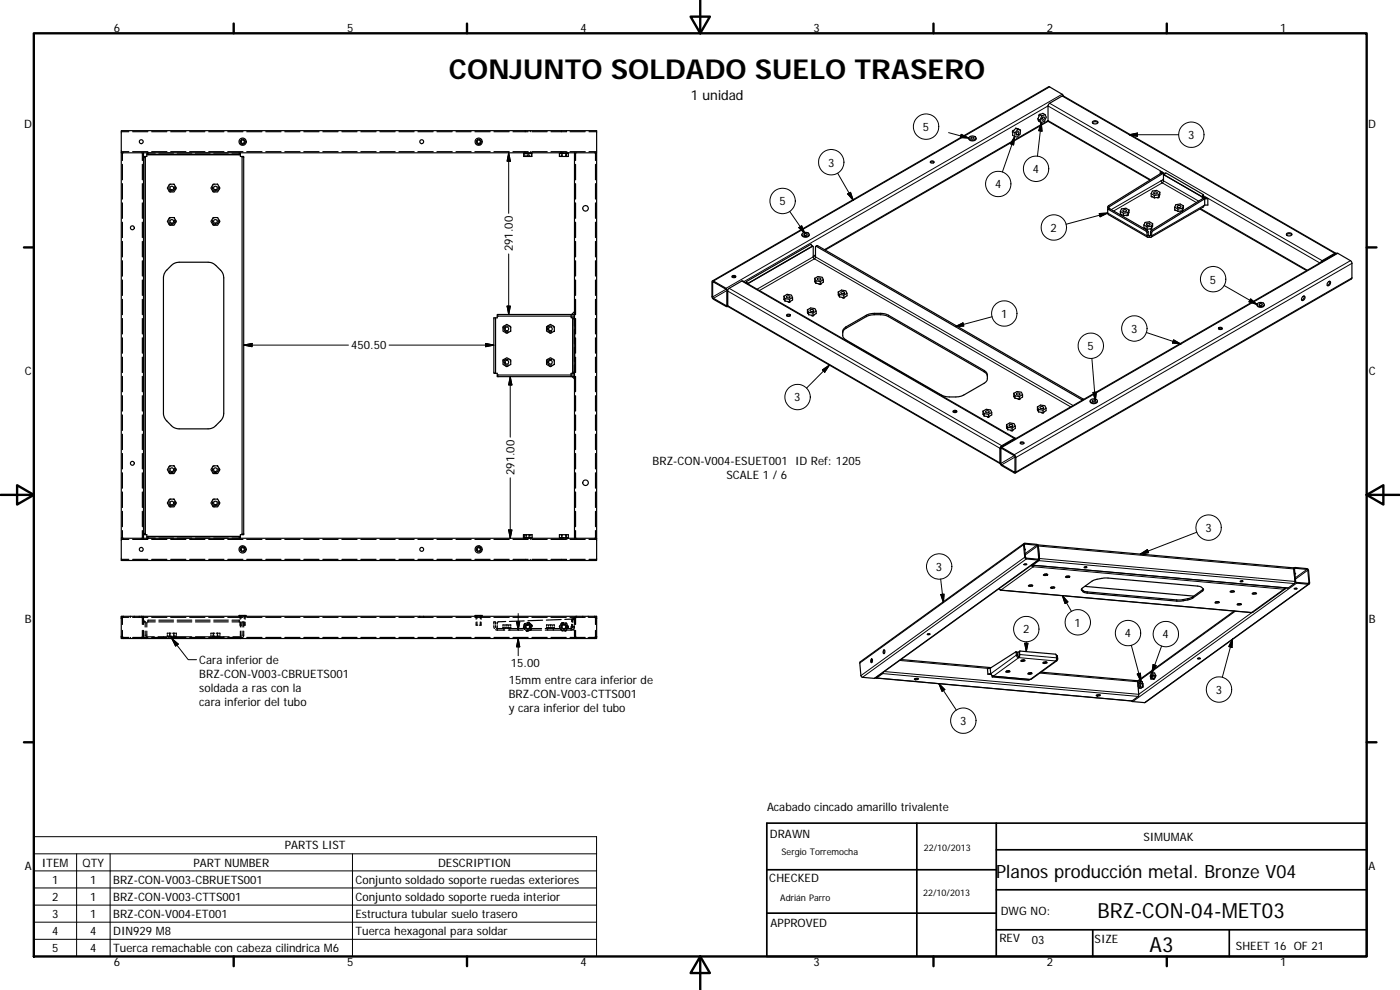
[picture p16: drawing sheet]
<svg xmlns="http://www.w3.org/2000/svg" width="420mm" height="297mm" viewBox="0 0 420 297" stroke-linecap="round" stroke-linejoin="round" font-family="sans-serif">
<defs><g id="words">
<text font-size="8.2" x="134.7" y="23.8">CONJUNTO SOLDADO SUELO TRASERO</text>
<g font-size="6.3">
<text x="329.4" y="275.4">BRZ-CON-04-MET03</text>
<text x="345" y="285.6">A3</text>
</g>
<text font-size="5.5" x="298.9" y="263.4">Planos producción metal. Bronze V04</text>
<text font-size="4.1" x="207.4" y="29.9">1 unidad</text>
<g font-size="3.5">
<text x="34.2" y="9.6">6</text>
<text x="104.2" y="9.6">5</text>
<text x="174.2" y="9.6">4</text>
<text x="244.2" y="9.6">3</text>
<text x="314.2" y="9.6">2</text>
<text x="384.2" y="9.6">1</text>
<text x="7.3" y="38.4">D</text>
<text x="277" y="39.3">5</text>
<text x="356.6" y="41.7">3</text>
<text x="410.6" y="38.4">D</text>
<text x="248.5" y="50">3</text>
<text x="310" y="51.9">4</text>
<text x="298.6" y="56.5">4</text>
<text x="233.9" y="61.6">5</text>
<text x="315.3" y="69.6">2</text>
<text x="154" y="75.4" transform="rotate(-90 154 75.4)">291.00</text>
<text x="363.1" y="85.1">5</text>
<text x="300.4" y="95.4">1</text>
<text x="339.5" y="99.9">3</text>
<text x="105.4" y="104.8">450.50</text>
<text x="326.4" y="105">5</text>
<text x="7.4" y="112.6">C</text>
<text x="410.8" y="112.6">C</text>
<text x="238.4" y="120.4">3</text>
<text x="154.4" y="142.6" transform="rotate(-90 154.4 142.6)">291.00</text>
<text x="195.8" y="139.5">BRZ-CON-V004-ESUET001 ID Ref: 1205</text>
<text x="218" y="143.7">SCALE 1 / 6</text>
<text x="361.7" y="159.6">3</text>
<text x="280.9" y="171.3">3</text>
<text x="7.4" y="186.9">B</text>
<text x="307" y="190">2</text>
<text x="322.5" y="188">1</text>
<text x="337.6" y="191.2">4</text>
<text x="348.9" y="191.5">4</text>
<text x="410.8" y="186.9">B</text>
<text x="59.8" y="199.2">Cara inferior de</text>
<text x="59.8" y="203.4">BRZ-CON-V003-CBRUETS001</text>
<text x="153.3" y="200.1">15.00</text>
<text x="59.8" y="207.6">soldada a ras con la</text>
<text x="152.7" y="205.3">15mm entre cara inferior de</text>
<text x="152.7" y="209.5">BRZ-CON-V003-CTTS001</text>
<text x="364.9" y="208.2">3</text>
<text x="59.8" y="211.8">cara inferior del tubo</text>
<text x="152.7" y="213.7">y cara inferior del tubo</text>
<text x="288.1" y="217.5">3</text>
<text x="230.2" y="243.4">Acabado cincado amarillo trivalente</text>
<text x="231.1" y="251.4">DRAWN</text>
<text x="85.5" y="254.9">PARTS LIST</text>
<text x="343.2" y="252.3">SIMUMAK</text>
<text x="7.4" y="261.1">A</text>
<text x="12.6" y="260">ITEM</text>
<text x="24.8" y="260">QTY</text>
<text x="58" y="260">PART NUMBER</text>
<text x="131.5" y="260">DESCRIPTION</text>
<text x="410.8" y="261.1">A</text>
<text x="15.6" y="265.1">1</text>
<text x="27.1" y="265.1">1</text>
<text x="34" y="265.2">BRZ-CON-V003-CBRUETS001</text>
<text x="106.7" y="265.2">Conjunto soldado soporte ruedas exteriores</text>
<text x="230.9" y="264.6">CHECKED</text>
<text x="15.6" y="270.3">2</text>
<text x="15.6" y="275.4">3</text>
<text x="27.1" y="270.3">1</text>
<text x="27.1" y="275.4">1</text>
<text x="34" y="270.3">BRZ-CON-V003-CTTS001</text>
<text x="34" y="275.4">BRZ-CON-V004-ET001</text>
<text x="106.7" y="270.3">Conjunto soldado soporte rueda interior</text>
<text x="106.7" y="275.4">Estructura tubular suelo trasero</text>
<text x="300.3" y="274.5">DWG NO:</text>
<text x="15.6" y="280.5">4</text>
<text x="27.1" y="280.5">4</text>
<text x="34" y="280.6">DIN929 M8</text>
<text x="106.7" y="280.6">Tuerca hexagonal para soldar</text>
<text x="231.3" y="278.2">APPROVED</text>
<text x="15.6" y="285.7">5</text>
<text x="27.1" y="285.7">4</text>
<text x="34" y="285.7">Tuerca remachable con cabeza cilindrica M6</text>
<text x="299.9" y="282.6">REV</text>
<text x="309.7" y="283.3">03</text>
<text x="328.5" y="283">SIZE</text>
<text x="370.9" y="285.1">SHEET 16 OF 21</text>
<text x="34.2" y="289.9">6</text>
<text x="104.2" y="289.9">5</text>
<text x="174.2" y="289.9">4</text>
<text x="244.2" y="289.9">3</text>
<text x="314.2" y="289.9">2</text>
<text x="384.2" y="289.9">1</text>
</g>
<g font-size="2.7">
<text x="234.5" y="256.6">Sergio Torremocha</text>
<text x="277.3" y="255.2">22/10/2013</text>
<text x="277" y="268.7">22/10/2013</text>
<text x="234.2" y="270.2">Adrián Parro</text>
</g>
</g></defs>
<g fill="none" stroke="#000" stroke-width=".36">
<path d="M36.4 39.5h2.3M39.8 39.5h4.6M45.5 39.5h4.6M51.2 39.5h4.6M56.9 39.5h4.6M62.6 39.5h4.6M68.4 39.5h4.5M74.1 39.5h4.5M79.8 39.5h4.5M85.5 39.5h4.5M91.2 39.5h4.5M96.9 39.5h4.6"/>
<path d="M102.6 39.5h4.6M108.3 39.5h4.6M114 39.5h4.6M119.7 39.5h4.6M125.4 39.5h4.6M131.1 39.5h4.6M136.9 39.5h4.5M142.5 39.5h4.6M148.2 39.5h4.6M154 39.5h4.5M157.6 39.2v.1M157.6 39.4v.1"/>
<path d="M159.1 39.2v.1M159.1 39.4v.1M159.6 39.5h4.6M165.4 39.5h4.5M168.5 39.2v.1M168.5 39.4v.1M170 39.2v.1M170 39.4v.1M171.1 39.5h4.5M176.8 39.5h2.3M303.9 39.4l.7 .4M303.9 39.4v1.2l.6 .4"/>
<path d="M304.6 39.8l-.1 1.2M304.9 38.5l.6 .4M304.9 38.5l.4 .1M304.9 38.5l-1 .9M305.2 39.8a.36 .36 0 0 1 .5-.2 .36 .36 0 0 1 0 .6l-.6 .3zM305.3 38.6l1 .4M305.3 38.6h.1M305.5 38.9l.8 .1-.1 1.2-.9 .9-.8-.1M305.5 38.9l-.9 .9M311.5 35.7l.6 .3M311.5 35.7l.1 .5M311.6 36.2h.1"/>
<path d="M311.6 36.2l.9 .6M311.9 34.4l.8 .4M311.9 34.4l1.1-.4 .6 .4M311.9 34.4l-.4 1.3M312.7 34.8l-.6 1.2M313 35.2l.1-.1a.42 .42 0 0 1 .2 .7 .42 .42 0 0 1-.6 0zM313.6 34.4l-.9 .4M313.6 34.4l.4 .8-.5 1.2-1 .4-.4-.8M314.6 36.4l-67 38.6M319.2 28.8l-.4-.5-4.1-2.2-100.9 58.2M327.9 36.9l.1-.2a1.12 1.12 0 0 1 1.5 .2M327.9 36.5a.94 .94 0 0 1 1.6 .3 .92 .92 0 0 1-.9 .4 .92 .92 0 0 1-.7-.6z"/>
<path d="M36.4 45.8v115.7h6.7M36.4 45.8h6.7M36.4 45.8v-6.6h142.7v6.6M36.4 45.5h2.3M36.7 45.8v2.4M36.7 49.3v4.7M36.7 55.1v4.6M39.8 45.5h4.6M42.7 45.8v2.4M42.7 49.3v4.7M42.7 55.1v4.6M43.1 45.8v115.7"/>
<path d="M43.1 45.8h129.3M43.1 47.3h.5M43.1 46.9h.5v.4M43.6 47.3v112.8M44.1 46.4v.1a.34 .34 0 0 1-.1 .4 .34 .34 0 0 1-.4 0M44.4 45.8v.6h27.4v-.6M45.5 45.5h4.6M46.6 45.9h-2.5v.5h28v-.5h-2.5M47.7 45.9h4.4M50.7 57.3l.2 .1M50.9 55.5l-.2 .1M50.9 55.3h1.3l.7 1.1-.7 1.2h-1.3l-.7-1.2z"/>
<path d="M51.1 57.5l.1 .1M51.2 55.3l-.1 .1M51.2 45.5h4.6M52.3 56a.87 .87 0 0 1-.7 1.3 .87 .87 0 0 1-.8-1.3M52.7 56.1v.2M52.7 56.5v.2M53.2 45.9h4.4M56.9 45.5h4.6M58.7 45.9h4.3M62.6 45.5h4.6M63.8 57.3l.2 .1M64 55.5l-.2 .1"/>
<path d="M64 55.3h1.3l.7 1.1-.7 1.2h-1.3l-.7-1.2zM64.1 45.9h4.4M64.1 57.5l.2 .1M64.3 55.3l-.2 .1M65.4 56a.87 .87 0 0 1-.7 1.3 .87 .87 0 0 1-.8-1.3M65.8 56.1v.2M65.8 56.5v.2M68.4 45.5h4.5M72.1 46.4v.1a.35 .35 0 0 0 .1 .5 .35 .35 0 0 0 .5-.1M72.4 41.9a.74 .74 0 0 1 1.2 .6 .74 .74 0 0 1-1.2 .7M72.7 46.9h.4v113.5h-.4zM73.5 42.1a.75 .75 0 0 1-.7 1.2 .75 .75 0 0 1-.6-1.2"/>
<path d="M74.1 45.5h4.5M79.8 45.5h4.5M85.5 45.5h4.5M91.2 45.5h4.5M96.9 45.5h4.6M102.6 45.5h4.6M108.3 45.5h4.6M114 45.5h4.6M119.7 45.5h4.6M125.4 45.5h4.6M131.1 45.5h4.6M136.9 45.5h4.5"/>
<path d="M142.5 45.5h4.6M143.3 41.9a.74 .74 0 0 1 1.1 .6 .74 .74 0 0 1-1.1 .7M144.3 42.1a.74 .74 0 0 1-.7 1.2 .74 .74 0 0 1-.6-1.2M148.2 45.5h4.6M154 45.5h4.5M157.3 45.8v.2M157.3 45.8v1.1M157.5 46h1.9M157.5 45.5v.1M157.5 45.7v.2M157.5 46h.1M157.6 45.8v.2"/>
<path d="M157.8 45.8v.4M157.8 46.6v.3M158 45.8v.1M158 46h.1M158.3 45.8v.4M158.3 46.6v.3M158.5 46v.9M158.6 45.8v.1M158.6 46h.1M159 45.8v.4M159 46.6v.3M159.3 45.5v.1"/>
<path d="M159.3 45.7v.3M159.4 45.8v.2M159.5 46.6v.3M159.6 45.8v.1M159.6 46l-.1 .3M159.6 45.8v1.1h-2.4v-.9h.2M159.6 45.5h4.6M165.4 45.5h4.5M168.3 45.8v.2M168.4 45.5v.1M168.4 45.7v.3M168.4 45.8v.4"/>
<path d="M168.4 46.6v.3M168.7 45.8v1.1M168.8 45.8v.1M168.8 46h.1M169 45.8v.2M169.8 45.8v.5M169.8 46.6v.3M170 46v.9M170.1 45.5v.1M170.1 45.7v.3M170.4 45.8v.2h-1.5M170.6 45.8v1.1h-2.7v-.9h.8"/>
<path d="M171.1 45.5h4.5M172.4 45.8v52M172.4 45.8h6.7v115.7M172.7 45.8v2.4M172.7 49.3v4.7M172.7 55.1v4.6M176.8 45.5h2.3M178.7 45.8v2.4M178.7 49.3v4.7M178.7 55.1v4.6M279.2 48.7l.5-.2 .6 .2M279.2 48.5a.56 .56 0 0 1 .7-.3 .56 .56 0 0 1 .4 .6 .57 .57 0 0 1-.6 .2 .57 .57 0 0 1-.5-.5z"/>
<path d="M290.8 41.4a1.13 1.13 0 0 0 1 .9 1.13 1.13 0 0 0 1.1-.9M290.9 41.1a1.26 1.26 0 0 1 2 .4 1.3 1.3 0 0 1-2.1-.1zM291.4 41.3a.46 .46 0 0 1 .6-.2 .46 .46 0 0 1 .3 .5 .47 .47 0 0 1-.6 .1 .47 .47 0 0 1-.3-.4zM345.1 54l-30.4-17.5-.2-4.7 .3-.6 4.3-2.4 81.8 47.2M345.5 58.1v.9l.9 .4M345.5 58.1l.9 .6M346.3 57.7a.5 .5 0 0 1 .6-.2 .5 .5 0 0 1 .3 .6 .53 .53 0 0 1-.6 .1 .53 .53 0 0 1-.3-.5zM346.4 58.7v.7M347.8 58.4v.9M347.8 59.3l-1.4 .1M348.1 57.7l-.3 .7-1.4 .3M348.1 57.7l-.3 1.6"/>
<path d="M348.1 57.7l-1-.6-1.2 .2-.4 .8M348.2 51.4l.6 .3-.6 .4zM348.8 51.7v.2M349.1 52.1l-.5-.2-16.1 10.1-.1 1.9 .2 .5 11.8 6.8M349.2 53.6l-.7 .7a.41 .41 0 0 0 .3 .6 .41 .41 0 0 0 .4-.6l-.2-2.2-16 9.9-.2 .7M349.4 52.5l11.3 6.5M349.4 52.5l.4-.7 11.3 6.6M349.4 52.5l-.2 .1M349.5 52.3l-.3 .2M360.7 59l.3 .6M361.1 58.8l.2 .6M361.1 58.8l-.4 .2"/>
<path d="M361.1 58.4l-.4 .6M361.1 58.4v.4M361.5 59.7v1.8M361.8 59.5l-15.9 9.9-.2 .2-.1 1.4-.2 .2-.5-.1M361.9 59.5l-.5-.2-15.9 9.9-.2 .2v1.2l-.4 .1M362.5 59.6v1.9h-1M362.5 59.6l-1 .1M362.5 59.6l-.5-.2-.5 .3M36.7 60.9v4.6M36.7 66.7v4.6M36.7 72.4v4.7M36.7 78.2v4.6"/>
<path d="M42.7 60.9v4.6M42.7 66.7v4.6M42.7 72.4v4.7M42.7 78.2v4.6M50.7 67.3l.2 .1M50.8 66a.88 .88 0 0 0 .8 1.3 .88 .88 0 0 0 .7-1.3M50.9 65.5l-.2 .1M50.9 65.3h1.3l.7 1.1-.7 1.2h-1.3l-.7-1.2zM51.1 67.5l.1 .1M51.2 65.3l-.1 .1M51.4 79.7l1.1-.8 1.3-.2 9.5 .1 1.1 .6 2.1 1.9 .5 1.2 .2 .9-.2 41.4-.5 1.2-1.7 1.7-1.5 .9-9.5 .1-1.3-.3a5.9 5.9 0 0 1-2.5-2.1l-.7-1.1-.2-1.2v-40.6l.2-1.3 .5-.8zM52.7 66.1v.2"/>
<path d="M52.7 66.5v.2M63.8 67.3l.2 .1M63.9 66a.88 .88 0 0 0 .8 1.3 .88 .88 0 0 0 .7-1.3M64 65.5l-.2 .1M64 65.3h1.3l.7 1.1-.7 1.2h-1.3l-.7-1.2zM64.1 67.5l.2 .1M64.3 65.3l-.2 .1M65.8 66.1v.2M65.8 66.5v.2M172.7 60.9v4.6M172.7 66.7v4.6M172.7 72.4v4.7"/>
<path d="M172.7 78.2v4.6M178.7 60.9v4.6M178.7 66.7v4.6M178.7 72.4v4.7M178.7 78.2v4.6M240.7 70.4a1.18 1.18 0 0 0 1 .8 1.18 1.18 0 0 0 1.1-.7v-.1M240.8 70a1.22 1.22 0 0 1 2 .4 1.28 1.28 0 0 1-2.1-.1zM241.4 70.2a.47 .47 0 0 1 .5-.1 .47 .47 0 0 1 .3 .4 .45 .45 0 0 1-.6 .2 .45 .45 0 0 1-.2-.5zM243.7 73.7l.3 .2M243.8 73.9l-.4-.6-19.4 11.2M244.1 77.1a.39 .39 0 0 0 .3 .6 .39 .39 0 0 0 .3-.6v-3l.2-.2 80 46.2M244.1 77.1l-.2-3.2-19.5 11.2"/>
<path d="M244.7 76.6l-.6 .5M244.8 73.9l.6-.2 79.8 46.2M332.4 63l.3-.2 11.3 6.6 .2 .3 .1 1.3 .2 .2 .4-.1M332.5 62.8l.5-.2 11.3 6.6 .3 .2v1.2l.3 .1M336.2 63.4v.9l1 .4M336.2 63.4l1 .6M337 63.1a.5 .5 0 0 1 .7-.3 .5 .5 0 0 1 .3 .6 .52 .52 0 0 1-.6 .2 .52 .52 0 0 1-.4-.5zM337.2 64v.7M338.5 63.8v.9M338.5 64.7h-1.3M338.8 63l-.3 .8-1.3 .2M338.8 63l-.3 1.7"/>
<path d="M338.8 63l-.9-.5-1.3 .2-.4 .7M343.3 67.5v.9l1 .4M343.3 67.5l1 .6M344.1 67.1a.49 .49 0 0 1 .6-.2 .49 .49 0 0 1 .3 .6 .51 .51 0 0 1-.6 .1 .51 .51 0 0 1-.3-.5zM344.3 68.1v.7M344.9 70.7v.4M345.6 67.9v.8M345.6 68.7l-1.3 .1M345.9 67.1l-.3 .8-1.3 .2M345.9 67.1v.7l-.3 .9M345.9 67.1l-.9-.6-1.3 .2-.4 .8M352.5 62.2v.8l1 .4"/>
<path d="M352.5 62.2l1 .5M353.4 61.8a.49 .49 0 0 1 .6-.2 .49 .49 0 0 1 .3 .6 .51 .51 0 0 1-.6 .1 .51 .51 0 0 1-.3-.5zM353.5 62.7v.7M354.8 62.5v.9M354.8 63.4h-1.3M355.2 61.8l-.4 .7-1.3 .2M355.2 61.8v.7l-.4 .9M355.2 61.8l-1-.6-1.3 .2-.4 .8M360.1 62.7l32 18.5M361.5 61.5l-.4 .6-15.7 9.1M386.1 70.5a1.06 1.06 0 0 1 1.6 0M386.2 70.1a.94 .94 0 0 1 1.5 .3 .9 .9 0 0 1-.9 .4 .9 .9 0 0 1-.7-.6z"/>
<path d="M400.7 76.3l-4 2.3M401 76.1l-.4-.1-3.9 2.3-.3 .5M36.7 84v4.6M36.7 89.8v4.6M36.7 95.6v4.6M42.7 84v4.6M42.7 89.8v4.6M42.7 95.6v4.6M148.2 95.4h.5v16.6h-.5zM149.2 94.8v.1a.35 .35 0 0 1 0 .5 .35 .35 0 0 1-.5 0M149.2 94.8h23.2M150.9 98l1.2-.7 1.2 .7v1.4l-1.2 .6-1.2-.6z"/>
<path d="M151 98.2l-.1 .1M151.2 97.8l-.1 .2M151.8 99.8h.2M152.2 99.8h.2M152.5 97.9a.88 .88 0 0 0-1.3 .8 .88 .88 0 0 0 1.3 .7M153 97.8l.1 .2M153.2 98.2l.1 .1M164 98l1.2-.7 1.2 .7v1.4l-1.2 .6-1.2-.6zM164.1 98.2l-.1 .1M164.3 97.8l-.1 .2M164.9 99.8h.2M165.3 99.8h.2"/>
<path d="M165.6 97.9a.87 .87 0 0 0-1.3 .8 .87 .87 0 0 0 1.3 .7M166.1 97.8v.2M166.3 98.2l.1 .1M171.4 94.7v.2a.35 .35 0 0 0 .1 .4 .35 .35 0 0 0 .4 .1M171.4 94.4v.1M171.9 95.7h.6v16h-.6M171.9 95.7v16M172.4 95.4h-.5v.3M172.4 94.4h-23.2v.4M172.4 98.9v4.2M172.4 93.5l-.8 .9M172.7 84v4.6"/>
<path d="M172.7 89.8v4.6M172.7 95.6v4.6M178.7 84v4.6M178.7 89.8v4.6M178.7 95.6v4.6M214 84.6l4.1 2.5-.1 4.6-4-2.4zM218.4 87.3l-.5-.8-3.8-2.2-.4 .1 .1 5 4.1 2.5 .3 .1 .2-.3M218.4 87.3l.4-.8 4.1-2.2 81.8 47.2M218.4 87.3v4.4M218.4 91.7l.1 .3 81.7 47.1M218.4 91.9l-.2 .1M219.7 83.1l.5-.2 .6 .2"/>
<path d="M219.7 82.8a.52 .52 0 0 1 .7-.2 .52 .52 0 0 1 .3 .6 .55 .55 0 0 1-.6 .1 .55 .55 0 0 1-.4-.5zM224 84.5v.4l.4 .2M224 84.5l.4 .6M224.1 84.9h-.1M224.4 85.1h.1M235.3 88.9v1M235.3 88.9l.3 .7M235.3 88.9l.9-.6 1.3 .2 .4 .8-1 .5M235.3 89.9l.3 .4M235.4 89.9h-.1M235.6 90.3l1.3 .4M235.6 89.6l1.3 .2"/>
<path d="M235.6 89.6v.7M236.1 94.7l.5-.2 .6 .2M236.1 88.9a.47 .47 0 0 1 .6-.3 .47 .47 0 0 1 .2 .7 .5 .5 0 0 1-.5 .1 .5 .5 0 0 1-.3-.5zM236.2 94.4a.49 .49 0 0 1 .7-.2 .49 .49 0 0 1 .2 .6 .49 .49 0 0 1-.7 .2 .49 .49 0 0 1-.2-.6zM236.9 89.8v.9M237.9 89.3v.7l-1 .7M242.3 92.9l.1 1.1M242.3 92.9l.4 .8M242.3 92.9l1-.5 1.3 .2 .4 .7-1 .6M242.4 94l.3 .4M242.5 94h-.1M242.7 94.4l1.3 .4"/>
<path d="M242.7 93.7v.7M242.7 93.7l1.3 .2M243.2 93a.47 .47 0 0 1 .6-.2 .47 .47 0 0 1 .2 .6 .49 .49 0 0 1-.5 .1 .49 .49 0 0 1-.3-.5zM244 93.9v.9M244.5 83.5l.1 1.1M244.5 83.5l.4 .8M244.5 83.5l1-.5 1.3 .2 .3 .7-.9 .6M244.6 84.6l.3 .4M244.7 84.5l-.1 .1M244.9 85l1.3 .4M244.9 84.3v.7M244.9 84.3l1.3 .2"/>
<path d="M245 93.3v.8l-1 .7M245.4 83.5a.48 .48 0 0 1 .6-.2 .48 .48 0 0 1 .2 .6 .51 .51 0 0 1-.6 .2 .51 .51 0 0 1-.2-.6zM246.2 84.5v.9M247.1 83.9v.7l-.9 .8M251.6 87.6l.1 1.1M251.6 87.6l.3 .8M251.6 87.6l.9-.6 1.3 .2 .4 .8-1 .5M251.7 88.7l.2 .4M251.7 88.6v.1M251.9 89.1l1.3 .3M251.9 88.4v.7M251.9 88.4l1.3 .1"/>
<path d="M252.4 87.7a.56 .56 0 0 1 .5-.2 .56 .56 0 0 1 .5 .4 .59 .59 0 0 1-1-.2zM252.9 99.9l.1-.5 .9-.9 6.8-3.8 1.6-.3 3.6 .3 29.4 16.8 .8 .7 .2 .7M253.2 88.5v.9M253.3 98.5l7.4-4.2 3.6-.3 1.6 .3 29.4 16.8 .9 .9v2.2l-.9 .8-6.8 3.9-3.6 .2-1.6-.2-29.4-16.9-.6-.4-.4-.7v-1.7zM254.2 88v.8l-1 .6M365.7 98.7l.4-.2 .7 .2M365.7 98.4a.56 .56 0 0 1 .7-.2 .56 .56 0 0 1 .4 .5 .57 .57 0 0 1-.7 .2 .57 .57 0 0 1-.4-.5zM377.3 91.4a1.12 1.12 0 0 0 1 .8 1.12 1.12 0 0 0 1.1-.8M377.4 91.1a1.26 1.26 0 0 1 2 .4 1.19 1.19 0 0 1-1.1 .5 1.19 1.19 0 0 1-1-.8zM377.9 91.2a.47 .47 0 0 1 .6-.1 .47 .47 0 0 1 .3 .4 .48 .48 0 0 1-.6 .2 .48 .48 0 0 1-.3-.5zM391 89a.39 .39 0 0 1 .5-.1 .39 .39 0 0 1 .1 .5 .56 .56 0 0 1-.3 .7 .56 .56 0 0 1-.7-.2zM391.4 88.8a.99 .99 0 0 1-.7 1.2"/>
<path d="M398.5 84.7a.45 .45 0 0 1 .7-.2 .45 .45 0 0 1 0 .7 .49 .49 0 0 1-.4 .5 .49 .49 0 0 1-.5-.3zM399 84.4a1.01 1.01 0 0 1-.7 1.2M36.7 101.4v4.6M36.7 107.2v4.6M36.7 112.9v4.6M36.7 118.7v4.6M42.7 101.4v4.6M42.7 107.2v4.6M42.7 112.9v4.6M42.7 118.7v4.6M148.7 112a.36 .36 0 0 1 .5 0 .36 .36 0 0 1 0 .5M150.9 108l1.2-.7 1.2 .7v1.3l-1.2 .7-1.2-.7z"/>
<path d="M151 108.2l-.1 .2M151.2 107.8l-.1 .2M151.8 109.9h.2M152.2 109.9h.2M152.5 107.9a.88 .88 0 0 0-1.3 .8 .88 .88 0 0 0 1.3 .8M153 107.8l.1 .2M153.2 108.2l.1 .2M164 108l1.2-.7 1.2 .7v1.3l-1.2 .7-1.2-.7zM164.1 108.2l-.1 .2M164.3 107.8l-.1 .2M164.9 109.9h.2M165.3 109.9h.2"/>
<path d="M165.6 107.9a.87 .87 0 0 0-1.3 .8 .87 .87 0 0 0 1.3 .8M166.1 107.8v.2M166.3 108.2l.1 .2M171.4 112.8v.2M171.7 113l.7 .7M171.9 111.7v.3h.5M171.9 112a.36 .36 0 0 0-.5 0 .36 .36 0 0 0 0 .5v.2M172.4 112.5h-23.2v.5h23.2M172.4 104.2v4.3M172.4 109.5v52M172.7 101.4v4.6M172.7 107.2v4.6"/>
<path d="M172.7 112.9v4.6M172.7 118.7v4.6M178.7 101.4v4.6M178.7 107.2v4.6M178.7 112.9v4.6M178.7 118.7v4.6M304.3 118l.1 1.1M304.3 118l.3 .8M304.3 118l.9-.5 1.3 .2 .4 .7-1 .6M304.4 119.1v-.2l.2 .6M304.4 119v.1M304.6 119.5l1.3 .4"/>
<path d="M304.6 118.8v.7M304.6 118.8l1.3 .2M305.1 118a.47 .47 0 0 1 .6-.2 .47 .47 0 0 1 .3 .6 .48 .48 0 0 1-.6 .2 .48 .48 0 0 1-.3-.6zM305.9 119v.9M306.9 118.4v.7l-1 .8M327.3 120a1.25 1.25 0 0 1 2 .4 1.2 1.2 0 0 1-1.1 .5 1.2 1.2 0 0 1-1-.8zM36.7 124.5v4.6M36.7 130.3v4.6M36.7 136.1v4.6M42.7 124.5v4.6M42.7 130.3v4.6M42.7 136.1v4.6"/>
<path d="M50.9 140l-.2 .1M50.9 139.8h1.3l.7 1.1-.7 1.2h-1.3l-.7-1.2zM51.2 139.8l-.1 .1M64 140l-.2 .1M64 139.8h1.3l.7 1.1-.7 1.2h-1.3l-.7-1.2zM64.3 139.8l-.2 .1M172.7 124.5v4.6M172.7 130.3v4.6M172.7 136.1v4.6M178.7 124.5v4.6M178.7 130.3v4.6M178.7 136.1v4.6"/>
<path d="M286.1 123.6l.5-.2 .5 .2M286.1 123.3a.5 .5 0 0 1 .6-.2 .5 .5 0 0 1 .3 .6 .57 .57 0 0 1-.9-.4zM295 123.4l.1 1M295 123.4l.4 .7M295 123.4l1-.6 1.3 .2 .3 .7-.9 .6M295.1 124.4l.3 .4M295.1 124.4h.1M295.4 124.8l1.3 .4M295.4 124.1v.7M295.4 124.1l1.3 .2M295.9 123.4a.47 .47 0 0 1 .6-.2 .47 .47 0 0 1 .2 .6 .48 .48 0 0 1-.6 .1 .48 .48 0 0 1-.2-.5zM296.7 124.3v.9"/>
<path d="M297.6 123.7v.8l-.9 .7M300.2 134.5v4.4M300.2 134.3h.4l4.1 2.5v5.1l-4.4-2.5zM300.3 134.2l100.9-58.2 4.3 2.4 .2 .5-.1 4.8-100.9 58.2M300.4 134.5l4.2 2.4v4.7l-4.2-2.3zM302.1 127.4l.1 1.1M302.1 127.4l.3 .8M302.1 127.4l1-.5 1.2 .2 .4 .7-1 .6M302.2 128.5l.2 .4M302.2 128.4v.1M302.4 128.9l1.3 .4M302.4 128.2v.7"/>
<path d="M302.4 128.2l1.3 .2M302.9 127.4a.55 .55 0 0 1 .6-.1 .55 .55 0 0 1 .4 .5 .5 .5 0 0 1-.6 .2 .5 .5 0 0 1-.4-.6zM303.7 128.4v.9M304.5 131.8l-4 2.3M304.7 127.8v.8l-1 .7M304.8 131.6h-.4l-3.8 2.1-.4 .8M306.2 132.8a.57 .57 0 0 1 .7-.3 .57 .57 0 0 1 .4 .6 .57 .57 0 0 1-.7 .2 .57 .57 0 0 1-.4-.5zM306.2 133l.6-.2 .5 .2M311.4 122.1v1.1M311.4 122.1l.3 .8M311.4 122.1l.9-.6 1.3 .2 .3 .8M311.4 123.2l.3 .4"/>
<path d="M311.5 123.1l-.1 .1M311.7 123.6l1.3 .3M311.7 122.9v.7M311.7 122.9l1.3 .2M312.2 122.1a.46 .46 0 0 1 .6-.2 .46 .46 0 0 1 .2 .6 .48 .48 0 0 1-.5 .1 .48 .48 0 0 1-.3-.5zM313 123.1v.8M313.9 122.5l-.9 .6M313.9 122.5v.7l-.9 .7M327.2 120.3a1.11 1.11 0 0 0 1.1 .8 1.11 1.11 0 0 0 1-.8M327.8 120.1a.47 .47 0 0 1 .6-.1 .47 .47 0 0 1 .3 .5 .47 .47 0 0 1-.6 .1 .47 .47 0 0 1-.3-.5zM36.7 141.9v4.6M36.7 147.6v4.7"/>
<path d="M36.7 153.4v4.6M36.7 159.2v2.3M42.7 141.9v4.6M42.7 147.6v4.7M42.7 153.4v4.6M42.7 159.2v2.3M50.7 151.8l.2 .1M50.7 141.8l.2 .1M50.9 150l-.2 .1M50.9 149.8h1.3l.7 1.1-.7 1.2h-1.3l-.7-1.2zM51.1 152l.1 .1M51.1 142l.1 .1"/>
<path d="M51.2 149.8l-.1 .1M52.3 150.5a.88 .88 0 0 1-.7 1.3 .88 .88 0 0 1-.8-1.3M52.3 140.5a.88 .88 0 0 1-.7 1.3 .88 .88 0 0 1-.8-1.3M52.7 150.6v.2M52.7 151v.2M52.7 140.6v.2M52.7 141v.2M63.8 141.8l.2 .1M63.8 151.8l.2 .1M64 150l-.2 .1M64 149.8h1.3l.7 1.1-.7 1.2h-1.3l-.7-1.2zM64.1 142l.2 .1"/>
<path d="M64.1 152l.2 .1M64.3 149.8l-.2 .1M65.4 140.5a.88 .88 0 0 1-.7 1.3 .88 .88 0 0 1-.8-1.3M65.4 150.5a.88 .88 0 0 1-.7 1.3 .88 .88 0 0 1-.8-1.3M65.8 140.6v.2M65.8 141v.2M65.8 150.6v.2M65.8 151v.2M172.7 141.9v4.6M172.7 147.6v4.7M172.7 153.4v4.6M172.7 159.2v2.3"/>
<path d="M178.7 141.9v4.6M178.7 147.6v4.7M178.7 153.4v4.6M178.7 159.2v2.3M36.4 161.8h2.3M36.4 167.8h2.3M36.4 161.5v6.7h142.7v-6.7M39.8 161.8h4.6M39.8 167.8h4.6M43.1 160.1h.5M43.1 161.5h129.3M43.6 160.1v.3h-.5"/>
<path d="M43.6 160.4h.5v.5M44.4 161.5v-.5h27.4v.5M45.5 161.8h4.6M45.5 167.8h4.6M46.6 161.4h-2.5v-.5h28v.5h-2.5M47.7 161.4h4.4M51.2 161.8h4.6M51.2 167.8h4.6M53.2 161.4h4.4M56.9 161.8h4.6M56.9 167.8h4.6M58.7 161.4h4.3"/>
<path d="M62.6 161.8h4.6M62.6 167.8h4.6M64.1 161.4h4.4M68.4 161.8h4.5M68.4 167.8h4.5M72.2 165.2a.75 .75 0 0 1 .6-1.1 .75 .75 0 0 1 .7 1.1M72.4 164.2a.74 .74 0 0 1 1.2 .6 .74 .74 0 0 1-1.2 .7M72.7 160.4a.36 .36 0 0 0-.6 0 .36 .36 0 0 0 0 .5M74.1 161.8h4.5M74.1 167.8h4.5M79.8 161.8h4.5M79.8 167.8h4.5"/>
<path d="M85.5 161.8h4.5M85.5 167.8h4.5M91.2 161.8h4.5M91.2 167.8h4.5M96.9 161.8h4.6M96.9 167.8h4.6M102.6 161.8h4.6M102.6 167.8h4.6M108.3 161.8h4.6M108.3 167.8h4.6M114 161.8h4.6M114 167.8h4.6"/>
<path d="M119.7 161.8h4.6M119.7 167.8h4.6M125.4 161.8h4.6M125.4 167.8h4.6M131.1 161.8h4.6M131.1 167.8h4.6M136.9 161.8h4.5M136.9 167.8h4.5M142.5 161.8h4.6M142.5 167.8h4.6M143 165.2a.74 .74 0 0 1 .6-1.1 .74 .74 0 0 1 .7 1.1M143.3 164.2a.74 .74 0 0 1 1.1 .6 .74 .74 0 0 1-1.1 .7"/>
<path d="M148.2 161.8h4.6M148.2 167.8h4.6M154 161.8h4.5M154 167.8h4.5M157.3 161.3v.2M157.5 160.4v1.2M157.5 161.7v.1M157.6 167.8v.2M157.6 168.1v.1M157.8 160.4v.4M157.8 161.2v.3M158 160.4v.3"/>
<path d="M158 161v.3M158.4 161.3v.2M158.6 161.3h-1.4v.2M158.8 160.4v1.1M158.8 161.3h.9v-.9h-2.6v1.1M159 160.4v.4M159 161.2v.3M159.1 167.8v.2M159.1 168.1v.1M159.3 161.3v.3M159.3 161.7v.1M159.3 160.4v.4"/>
<path d="M159.3 161.2v.3M159.4 161.3v.2M159.6 161.8h4.6M159.6 167.8h4.6M165.4 161.8h4.5M165.4 167.8h4.5M168.3 161.3l.1 .3M168.4 161.7v.1M168.4 161.3v.2M168.5 161.2v.3M168.5 160.4v.4M168.5 167.8v.2"/>
<path d="M168.5 168.1v.1M168.6 160.4v1.1M168.6 161.3h-.7v-.9h2.7v1.1M168.7 160.4v.4M168.7 161.2v.3M168.8 161.3h1.6v.2M168.9 161.3v.1M168.9 161.5h.1M169 161.3v.2M169.8 160.4v.4M169.8 161.2v.3M169.8 160.4v.3"/>
<path d="M169.8 161v.3M170 160.4v.9M170 167.8v.2M170 168.1v.1M170.1 161.3v.3M170.1 161.7v.1M171.1 161.8h4.5M171.1 167.8h4.5M172.4 161.5h6.7M176.8 161.8h2.3M176.8 167.8h2.3M299.8 176.6l.6 .4-.3-.1"/>
<path d="M307.3 169.3h.9l-.6 .2zM307.3 163.1l3.8 .2 .4 .2 .5 4.1-.2 .4-3.8-.3-.4-.2-.4-4.1zM307.3 163.1l-49.1 35.5 .2 4.1 .2 .4 4 .4 49.2-35.5M307.5 163.3l3.8 .3 .3 4.2-3.8-.4zM307.5 164.7l.3 .2-.2 .1M308 169.2h-.5M308.7 175.7l1.2-.1a.73 .73 0 0 1-1.2 .1zM309.5 169.6l.6 .5M309.7 175.5l-.8 .1M309.8 169.6l.3 .1M309.8 169.6l76.7 6.8 2-1.4 .2-.5M310.1 169.6v.5"/>
<path d="M310.3 169.6l-.2 .5M311.6 163.8l-.1-.3 76.6 6.9 .2 .3M311.6 163.8l.3 4.2-2 1.6-.2-.1M313.3 172.4l1.1-.1a.93 .93 0 0 1-1.3 .2zM314.1 172.3h-.7M315.3 176.3l.8-.2 .5 .1-.4 .3a.59 .59 0 0 1-.9-.2zM316.3 176.1l-.8 .1M319.9 173l1.1-.1a.75 .75 0 0 1-1.2 .1zM320.8 172.8l-.8 .1M324.6 176.7v.1M324.7 176.6l3.4-2.5 3.5-.7 27.8 2.5a1.96 1.96 0 0 1 1.8 .9l-.3 .5-3.1 2.3-3.7 .8-27.8-2.5a2.01 2.01 0 0 1-1.7-.9zM325.3 170.2h.9l-.4 .2z"/>
<path d="M325.6 175.9l32.7 3M326 170.1h-.5M361.1 176.7l-3.6 2.6-3.4 .7-28.1-2.4-.8-.3-.6-.5M369.2 177.5l1.2-.1a.78 .78 0 0 1-1.2 .1zM370.2 177.3l-.8 .1M372.2 174.4h.9zM372.8 174.3h-.4M375.9 178l1.1-.1a.85 .85 0 0 1-1.2 .3zM376.8 177.9h-.7M385.5 176.4l-.2 .4 .6-.4M385.7 176.7l-9.7 7-.4 .1-75.3-6.7M388.3 170.7l.4 3.8"/>
<path d="M388.3 170.7l.4-.4 3.8 .4 .2 .4 .3 3.9-.3 .3-3.7-.4-.3-.4M388.4 176.6h.9l-.5 .2zM388.4 170.3l-.2 .2M388.5 170.6l3.9 .3 .4 4.1-3.9-.3zM388.6 172l.2 .1-.1 .2M388.6 172h.1M389.1 176.5h-.5M392.9 175.2l-49.2 35.6-4.1-.5M36.4 190.9l.1 .4M36.4 191.3h2.3M36.4 185.2h2.3M36.4 190.9v.7h142.7v-.7"/>
<path d="M36.4 185.6v-.7h142.7v.7M36.4 185.6v5.3M36.5 185.2l-.1 .4M36.7 191.5l.4 .1M36.7 189.1l.1 2M36.8 185.4l-.1 2M36.9 191.2l.2 .1M37.1 185.2l-.2 .1M37.1 184.9l-.4 .1M39.1 184.9v.1M39.1 185.1v.1M39.1 191.3h.1"/>
<path d="M39.1 191.5v.1M39.8 191.3h4.6M39.8 185.2h4.6M40.3 184.9v.1M40.3 185.1v.1M40.3 191.3h.1M40.3 191.5v.1M41.8 184.9v.1M41.8 185.1v.1M41.8 191.3h.1M41.8 191.5v.1M42.4 185.2l.2 .1"/>
<path d="M42.4 184.9l.3 .1M42.6 191.2l-.2 .1M42.7 185.4v2M42.7 189.1v2M42.7 191.5l-.3 .1M43 185.1l.1 2.3M43 184.9v.1M43 191.5v.1M43.1 190.6l.1 .5M43.1 189.1l-.1 2.2M43.1 186.1l.1 .1M43.2 186.6h-.1"/>
<path d="M43.4 186.4l.2 .3M43.6 189.4l.1 1.4M43.6 186.8v1.3M43.8 191l2.5 .1M44.1 189.4v1.5M44.1 191.3v.3l-.5-.2M44.1 186.8v1.3M44.4 186.6h-.2M44.4 186.4v.2M44.4 186.6h2.2M45.5 191.3h4.6M45.5 185.2h4.6"/>
<path d="M46.6 186.1h-2.2v.1M47.4 191.1h4.5M47.7 186.6h4.4M47.7 186.1h4.4M49.1 191.1v.2M49.1 191.4v.2M50.2 190.6l.2 .3M50.5 190h-.3v.3M50.6 190.9h.3M50.7 190h.6M50.7 191.4v.2M50.7 190.9v.4"/>
<path d="M50.9 190v.4M50.9 190.7v.4M51 190v.4M51 190.7v.4M51.1 190.9h.5M51.2 191.3h4.6M51.2 190.9v.2M51.2 185.2h4.6M51.8 190h.7M51.9 190.9h.5v.4M52.1 190v.4M52.1 190.7v.4"/>
<path d="M52.2 190v.3M52.2 190.6v.3M52.4 191.4v.2M52.6 190.9l.1 .2M52.7 190h.2v.4M52.9 190.7v.4M53.1 191.1h4.4M53.2 186.6h4.4M53.2 186.1h4.4M56.9 191.3h4.6M56.9 185.2h4.6M58.7 191.1h4.5"/>
<path d="M58.7 186.6h4.3M58.7 186.1h4.3M62.6 191.3h4.6M62.6 185.2h4.6M63.3 190.6l.2 .3M63.5 190h-.2v.3M63.6 190.9h.4M63.7 190h.7M63.8 191.4v.2M63.8 190.9v.4M64 190v.4M64 190.7v.4"/>
<path d="M64.1 190v.4M64.1 190.7v.4M64.1 190.9h.6M64.1 186.6h4.4M64.1 186.1h4.4M64.3 190.9v.2h4.5M64.9 190h.6M65 190.9h.5v.4M65.2 190v.4M65.2 190.7v.4M65.3 190v.3M65.3 190.6v.3"/>
<path d="M65.5 191.4v.2M65.6 190.9l.2 .2M65.8 190h.2v.4M66 190.7v.4M67.2 191.1v.2M67.2 191.4v.2M68.4 191.3h4.5M68.4 185.2h4.5M69.6 186.6h2.2M69.6 186.1h2.2v.1M71.7 184.9v-.2h2.2v.2M71.8 186.6h.2"/>
<path d="M71.8 186.4v.2M72.1 186.7v.9h.4M72.1 184.9v.9M72.1 186.8v1.3M72.1 189.4v1.5M72.1 191.3v.3l.6-.2M72.3 184.7v.9M72.3 186.6v1M72.4 191l-2.5 .1M72.7 189.4l-.1 1.4M72.7 186.8v1.3M72.8 186.6l-.1 .1"/>
<path d="M73 186.6l.1 .1M73.1 189.4l-.1 1.7M73.1 186.8v1.3M73.3 184.7v.9M73.3 186.6v1M73.6 186.7v.9h-.5M73.6 184.9v.9M74.1 191.3h4.5M74.1 185.2h4.5M79.8 191.3h4.5M79.8 185.2h4.5M85.5 191.3h4.5"/>
<path d="M85.5 185.2h4.5M91.2 191.3h4.5M91.2 185.2h4.5M96.9 191.3h4.6M96.9 185.2h4.6M102.6 191.3h4.6M102.6 185.2h4.6M108.3 191.3h4.6M108.3 185.2h4.6M114 191.3h4.6M114 185.2h4.6M119.7 191.3h4.6"/>
<path d="M119.7 185.2h4.6M125.4 191.3h4.6M125.4 185.2h4.6M126 184.9v.1M126 185.1v.1M126 191.3h.1M126 191.5v.1M127.1 184.9v.1M127.1 185.1v.1M127.1 191.3h.1M127.1 191.5v.1M131.1 191.3h4.6"/>
<path d="M131.1 185.2h4.6M136.9 191.3h4.5M136.9 185.2h4.5M142.5 191.3h4.6M142.5 185.2h4.6M142.6 184.9v-.2h2.1v.2M142.9 186.7v.9h.5M142.9 184.9v.9M143.1 184.7v.9M143.1 186.6v1M144.2 184.7v.9M144.2 186.6v1"/>
<path d="M144.4 186.7v.9h-.5M144.4 184.9v.9M148.2 187.7l.2 .9M148.2 186.8v.5M148.2 191.3h4.6M148.2 185.2h4.6M148.4 186.6l-.2 .1M148.6 186.6l.1 .1M148.7 188.9l.5 .2M148.7 187.7l.1 .6M148.7 186.8v.5M149 188.5l2.5 .1"/>
<path d="M149.2 189.1h2.3M149.2 188.7v.4M149.2 187.7v.7M149.3 186.7l-.1 .6M150.9 188.4h.3v.3M150.9 188.1v.5M151.2 188.9v.2M151.3 187.5h-.4v.3M151.5 188.4h.5M151.5 187.5v.4M151.5 188.2v.4M151.7 187.5h.8"/>
<path d="M151.8 186.5l-2.4 .1M151.8 188.4v.2M152.1 187.5v.4M152.1 188.2v.4M152.2 188.4h.5M152.4 188.4v.2M152.6 188.6h4.4M152.6 189.1h4.4M152.7 187.5v.4M152.7 188.2v.4M152.9 187.5h.4v.3M153 188.9v.2"/>
<path d="M153.3 188.1v.5M153.3 188.4h-.3v.3M154 191.3h4.5M154 185.2h4.5M157.1 188.3l.1 .2M157.2 188v.6l.4 .3-.4-.3M157.2 188v.3M157.3 188.5v.2M157.3 187.7l-.1 .3M157.3 186.3l-4.4 .2M157.4 187.5l-.1 .1M157.6 187.2l-.1 .1"/>
<path d="M157.6 188.5a.86 .86 0 0 1 .8-1.3 .86 .86 0 0 1 .7 1.3M157.7 187.1l-.4 .2v.4M157.8 189.1l.2 .3 .4-.1M157.8 187l-.3 .1-.1 .3M158 189.2l.2 .1M158.1 188.6h4.4M158.1 189.1h4.4M158.1 186.9l.4-.2 .4 .3M158.4 189.3h.2M158.4 186.9h.2M158.5 186.8l-.4 .1M158.7 186.8l.2 .1"/>
<path d="M158.8 187h.2M159 187l.6 .5v.5M159 189.1l-.7 .3-.4-.2M159.1 189l-.1 .1M159.4 187.3v.2M159.4 188.9l-.2 .2M159.4 188.7v.1M159.4 188.7l.1-.3v.5l-.5 .2M159.4 188.7l-.1 .2M159.5 187.5l.2 .2-.1 .4M159.5 187.7l.1 .2M159.6 191.3h4.6"/>
<path d="M159.6 185.2h4.6M162.8 186.1l-4.4 .1M163.6 188.6h4.5M163.6 189.1h4.5M164 188.4h.3v.3M164 188.1v.5M164.3 188.9v.2M164.4 187.5h-.4v.3M164.6 188.4h.5M164.6 187.5v.4M164.6 188.2v.4M164.8 187.5h.8"/>
<path d="M164.9 188.4v.2M165.2 187.5v.4M165.2 188.2v.4M165.3 188.4h.5M165.4 191.3h4.5M165.4 185.2h4.5M165.5 188.4v.2M165.7 187.5v.4M165.7 188.2v.4M166 187.5h.4v.3M166.1 188.4v.3M166.1 188.9v.2"/>
<path d="M166.1 188.4h.3M166.4 188.1v.5M168.1 187.7l-.2 .3 .1 .3M168.2 187.6l-.3 .4 .2 .4M168.2 188.6l.1 .3M168.3 188.8l.1 .4h.5M168.3 188.8l.2 .2M168.3 188.9l.1 .1M168.3 188.9l.2 .1M168.4 185.9l-4.4 .2M168.4 189.1l.2 .1M168.4 187.2l-.2 .3"/>
<path d="M168.5 188.5a.87 .87 0 0 1 .7-1.3 .87 .87 0 0 1 .8 1.3M168.5 187.1l-.1 .1M168.6 189.1l.2 .1M168.7 189.1l.2 .1M168.7 187.1l-.3 .1M168.7 189.2h.2M168.8 186.9l-.2 .1M168.9 186.9h.1M168.9 189.2l.3 .1M169 186.9l-.2 .1M169 186.9h.3M169 186.9l-.1 .1"/>
<path d="M169.1 186.9h-.4l-.3 .3M169.2 189.1h2.2M169.6 186.9l.4 .1 .2 .4M169.6 186.9l.5 .3M170 189l-.2 .3h-.3M170 188.9l-.2 .4h-.5M170.3 187.5l.1 .4M170.4 188.2v.2M170.4 188.4l-.2 .3M170.4 188.3v.2M170.4 187.8l.2 .4-.3 .4M170.4 187.9v.1"/>
<path d="M170.4 187.9l.1 .1M170.4 187.9v.2M170.4 188.3v.1M170.5 188v.3M171.1 191.3h4.5M171.1 185.2h4.5M171.4 188.7v.4M171.5 188.1l-.1 .3M171.6 187.3v.8h.3M171.6 185.8v.8M171.7 188.5l-2.5 .1M171.7 185.8h-2.2"/>
<path d="M171.7 185.8v.7M171.7 187.3v.8M171.9 188.9l-.5 .2M171.9 187.4l-.1 .9M171.9 188.9l.2 .1M171.9 186v.8M172.1 185.7l-.4 .1M172.1 185.7l-.2 .2M172.1 185.6l-.2 .1M172.2 188.7l-.3 .2M172.2 188.1h.2M172.2 189l.2 .1"/>
<path d="M172.2 188l-.1 .1M172.3 185.4l.2-.2-.1 2.2M172.3 185.9l.1 .2M172.4 188.1l-.2 .5M172.4 189.1l.1 2.2M172.4 188.1l-.1 .3M172.4 187.7l-.1 .2M172.4 185.7l-.3 .1M172.7 189.1l.1 2M172.7 191.5l.4 .1M172.8 185.4l-.1 2M172.9 191.2l.2 .1"/>
<path d="M173.1 184.9l-.4 .1M173.1 185.2l-.2 .1M174.9 184.9v.1M174.9 185.1v.1M174.9 191.3h.1M174.9 191.5v.1M176.6 184.9v.1M176.6 185.1v.1M176.6 191.3h.1M176.6 191.5v.1M176.8 191.3h2.3M176.8 185.2h2.3"/>
<path d="M178.4 184.9l.3 .1M178.4 185.2l.2 .1M178.6 191.2l-.2 .1M178.7 185.4v2M178.7 189.1v2M178.7 191.5l-.3 .1M179 185.2l.1 .4M179.1 190.9l-.1 .4M179.1 185.6v5.3M261.4 197.8l.1-.1a.51 .51 0 0 1 .3 .6 .51 .51 0 0 1-.4 .4zM261.7 197.8l-.1 1M265.2 195a.59 .59 0 0 1 .4 .6 .59 .59 0 0 1-.4 .5l-.2-.5z"/>
<path d="M265.5 195.1l-.2 .4 .1 .6M270.4 197.9l27.1 2.4M278.3 190.3h.9l-.6 .2zM279 190.2h-.5M304.8 195.6l.3 1.3 .7 .4M304.8 195.6l-7.6 4.9M304.9 195.6l.4 .1 .1 1 .3 .3M305.7 197l.1 .3M306 195.4l-.2 .3-.1 1.3M306.4 198.2l.3-.1a.52 .52 0 0 1 .9 .2l-1 .2zM307.3 198l-.7 .1M313 198.8l.4-.1a.54 .54 0 0 1 .8 .2l-.8 .2z"/>
<path d="M313.8 198.6l-.1 .1M314 198.6l-.8 .1M317 196.7l.3 .1 .1 1.1-.2 .4h-.4l.3-.5-.2-1.5-10.8-1-.1 1.5-.2 .5M317.2 198.2l-7.9 5.7-11.3-1M359.4 197.6l.8-.1-.4 .2zM360 197.4l-.4 .1M364.7 180.7l1.2-.1a.81 .81 0 0 1-1.2 .3zM365.7 180.5l-.8 .1M370.4 183.3l-29.1 21.1M371.3 181.3l.4-.2a.47 .47 0 0 1 .5-.1 .47 .47 0 0 1 .3 .4l-.3 .1a.61 .61 0 0 1-.9-.2zM372.3 181.1l-.8 .1M263 203.5l76.7 6.8"/>
<path d="M265.1 201.7l-.2 .4-1.8 1.3-.2-.1M274.5 203.7l.7-.2 .5 .2-.4 .2a.49 .49 0 0 1-.8-.2zM275.5 203.6l-1 .1M297.1 202.3h.4M297.2 200.5l.1 1.6M297.2 202.2l.2-.1 .2 .5 .5 .3-.3-.2v.4M297.2 200.5l-.9 .2 .2 1.6M297.3 202.1l-.8 .2M297.3 202.1l-.3 .2h-.5M297.7 202.7l.1 .4M297.8 203.1l11 1 .2-.2M301.8 201.5l.4-.2a.5 .5 0 0 1 .5-.1 .5 .5 0 0 1 .4 .3l-1 .2z"/>
<path d="M302.8 201.3l-.7 .1M308.6 202l.2-.1a.49 .49 0 0 1 .5-.1 .49 .49 0 0 1 .4 .3l-.8 .2-.4-.1zM309.5 201.9l-.8 .1M312.5 201.7l28.7 2.5 .3 1.5M329 208.6l.6-.2 .6 .2-.3 .2a.51 .51 0 0 1-.9-.2zM330.1 208.5l-1 .1M341.6 206l.1 2.8-2 1.5M341.8 205.2h.3a.37 .37 0 0 1 .1 .4 .37 .37 0 0 1-.4 .2zM342.1 204.5h.7l.2 .6M342.3 206.1l-.5 .4M342.3 206.1l.7 .1M342.4 205.1h.6"/>
<path d="M342.4 205.1l-.1 1M342.4 205.1l-.3-.6-.5 .4-.1 1 .3 .6M343 205.4l-.1 .4M343 205.1v1.1M343 206.2l-.6 .3h-.6M345.4 203.7h.9M345.7 202.4l.2 .1a.36 .36 0 0 1 0 .4 .36 .36 0 0 1-.4 .2zM345.9 203.6l-.5 .1M345.9 203.6h.6M345.9 201.9l.2 .8-.2 .9M345.9 201.9h.6l.4 .9M345.9 201.9l-.4 .1-.3 .9 .2 .8"/>
<path d="M346.1 202.7l.8 .1M346.2 203.7h.1M346.5 203.6l-.2 .1M346.7 203l-.1 .2M346.7 203l-.2 .6M346.9 202.8l-.2 .2"/>
<circle cx="42.4" cy="42.5" r=".58"/>
<circle cx="51.6" cy="56.4" r=".55"/>
<circle cx="64.7" cy="56.4" r=".56"/>
<circle cx="72.8" cy="42.5" r=".5"/>
<circle cx="72.8" cy="42.5" r="1.09"/>
<circle cx="126.6" cy="42.5" r=".58"/>
<circle cx="143.6" cy="42.5" r=".5"/>
<circle cx="143.7" cy="42.5" r="1.09"/>
<circle cx="39.7" cy="68.3" r=".59"/>
<circle cx="51.6" cy="66.4" r=".55"/>
<circle cx="64.6" cy="66.4" r=".55"/>
<circle cx="175.7" cy="62.5" r=".84"/>
<circle cx="152.1" cy="98.7" r=".56"/>
<circle cx="165.2" cy="98.7" r=".56"/>
<circle cx="152.1" cy="108.7" r=".56"/>
<circle cx="165.2" cy="108.7" r=".56"/>
<circle cx="39.7" cy="139" r=".59"/>
<circle cx="51.6" cy="140.9" r=".55"/>
<circle cx="51.6" cy="150.9" r=".56"/>
<circle cx="64.6" cy="140.9" r=".55"/>
<circle cx="64.7" cy="150.9" r=".56"/>
<circle cx="175.7" cy="144.8" r=".83"/>
<circle cx="42.4" cy="164.8" r=".59"/>
<circle cx="72.8" cy="164.8" r=".5"/>
<circle cx="72.8" cy="164.8" r="1.09"/>
<circle cx="126.6" cy="164.8" r=".58"/>
<circle cx="143.6" cy="164.8" r=".5"/>
<circle cx="143.7" cy="164.8" r="1.09"/>
<circle cx="158.4" cy="188.1" r=".76"/>
<circle cx="158.4" cy="188.1" r=".55"/>
<circle cx="169.2" cy="188.1" r=".75"/>
<circle cx="169.2" cy="188.1" r=".55"/>
</g>
<g fill="none" stroke="#000" stroke-width=".3">
<path d="M284.7 39.8l6.1 1.6M312.5 36.8l-1.1 10.1M312.5 36.8l.2 2.5-1-.1zM315 31l81.8 47.2M315 26.1l-100.9 58.2M318.8 28.3l-100.9 58.2M318.8 28.8l81.8 47.2M152.7 45.8l.5 2.6h-1zM152.7 45.8v18.2M251.4 52l4.7 8.1M254.4 58.2l.9-.5 .8 2.4zM288.5 40.3l2.3 1.1-2.6-.1z"/>
<path d="M304.5 41l-3.7 10.6M304.5 41l-.3 2.5-1-.3zM338.9 40.4l2.5-.5v1zM338.9 40.4h14.8M345.3 53.9l-30.8-17.7-67.1 38.7M348.5 54.3l-15 8.6M348.6 51.9l.3 .2M349.2 54.3l10.5 6M349.7 52.1l-35.2-20.3-91.2 52.7M361.1 58.7l35 20.2M361.1 58.8l-.4 .2M361.3 59.2l-.3 .2"/>
<path d="M361.4 59.3l.4 .2M152.7 76.2v18.2M237 63.4l4.6 6.7M239.7 68.3l.9-.6 1 2.4zM243.8 73.9h.1M244.1 77.1l-16.9 9.7M244.7 77.1l77.3 44.6M244.7 76.5l-.6 .4M245.4 73.7l-.4 .2M329.9 64.1l2.5-.2-2.3 1.1zM332.4 62.1l.4 .3M332.7 61.7l.3 .3"/>
<path d="M333 62.6l-.3 .2M344.3 69.2l-.3 .2M344.6 69.6l-.4 .2M345.3 69.6l.3 .2M345.5 69.2l.4 .2M359.1 60.8l-10.3-5.9-14.6 8.4M360.3 62.6l32.1 18.5M361.3 61.7l-15.7 9-.3-.2-1.1 .2-11.8-6.8-12.5 3.4M396.8 78.5h.1M400.6 76.3h.1M401.5 76l-100.9 58.3M405.3 78.2l-100.9 58.2"/>
<path d="M405.7 79l-100.8 58.3M152.2 91.8h1l-.5 2.6zM214.1 84.6l-.2 .1M217.9 86.8l-4 2.3M218.1 91.5l-.2 .2M218.1 87.2l-4 2.3M218.4 91.7l81.8 47.2M218.4 87.3l81.8 47.2M218.8 86.5l81.8 47.2M222.6 84.3l81.8 47.3M224.1 84.9l.3 .2M227.9 87.2l16.5-9.5 76.9 44.4"/>
<path d="M253.9 98.1v.4M260 94.6v.4M262.3 94v.4M264.3 94v.4M266.6 94.6v.4M286.7 98l2.3-1.1 .3 .9zM297.7 95l-11 3M344 99.8l10.4 3.4M367.4 85.7l9.9 5.7M375.3 89.7l2 1.7-2.4-.8zM405.7 83.4l-100.8 58.2M73.1 103.5l2.6-.5v1z"/>
<path d="M73.1 103.5h31.5M116.8 103.5h31.4M145.7 103l2.5 .5-2.5 .5zM153.1 113v18.2M153.1 113l.5 2.5h-1zM246.8 111l2.1-1.5-1.4 2.2zM248.9 109.5l-6.8 7M295.3 111.1v.4M325.2 119.8l-.4 .2M327.7 107.5l1 12.7M328 117.8l1-.1-.3 2.5zM352.2 102l2.2 1.2-2.5-.3z"/>
<path d="M300.6 134.5l-.2 .2M300.6 134h.1M304.4 136.7l-4 2.3M304.4 131.8h.1M304.6 137.1l-4 2.3M152.6 159h1l-.5 2.5zM153.1 143.4v18.1M304.6 141.5l-.2 .1M359.2 159.7l-17 6.6M282.3 173.8l.8 7M282.3 178.4l1-.1-.2 2.5zM300.4 177l9.7-6.9 75.2 6.7-9.7 7z"/>
<path d="M307.2 163.4l-49.2 35.5M307.5 167.2l-49.1 35.5M307.6 163.2l-.2 .2M308 167.7l-49.2 35.5M309.9 169.6l76.7 6.8M311.1 163.6l-3.4 2.5M311.4 163.8l-3.7 2.7M311.6 168l-49.2 35.5M311.6 163.8l76.7 6.9M311.7 167.6l-.2 .2M311.8 168.2l76.6 6.9M312 167.6l76.7 6.9"/>
<path d="M318.8 178.7l1.7 1.9-.9 .5zM318.8 178.7l2.8 4.7M324.6 176.8v.3M325 177.2l.1 .4M326.3 177.6v.3M342.2 166.3l2.1-1.4 .4 .9zM355.1 179.9v.4M356.4 179.6l.1 .4M357.9 179.1v.4M360.9 177v.3M386 176.4l-.1 .1M388.7 170.5l-.2 .1"/>
<path d="M389.1 175l-49.2 35.5M392.2 170.8l-3.4 2.6M392.5 171.1l-3.7 2.7M392.7 175.3l-49.2 35.5M392.8 174.8l-.3 .2M51.6 191.6l1.9 1.7-.8 .6zM51.6 191.6l4.9 6.3h2.5M155 186.6h1l-.5 2.5zM155.5 191.6v5.1M155.5 184.1v5M155.5 191.6l.5 2.5h-1zM270 198.2l26.8 2.4"/>
<path d="M305 195.7l.3 .1M305.4 196.6h-.4l-7.6 5.5M305.9 196.5l11.2 .9M306 195.5l-.2 .2M307.5 193h1l-.5 2.5zM308 192.6v2.9M317 196.8l.3 .1M317.1 197.7h.3M339.5 193.6l2.9 10.9M346.1 199.4l.9 .3-1.3 2.2zM348.6 193.8l-2.9 8.1M353.2 180v.4"/>
<path d="M369.9 191.7l-3.1 11.5M369.9 191.7l-.2 2.6-.9-.3zM370.7 183.4l-29.3 21.2-29.3-2.6M375.7 183.8l-34 24.5-76.3-6.8M263.1 203.4l76.7 6.9M264.9 202.1l76.7 6.9M281.8 205.1l5.2 8M281.8 205.1l1.8 1.8-.9 .6zM297.2 202.2l.2 .1M298.1 202.9l7.7-5.6 11 1-7.6 5.6zM341.3 202.2l1-.2 .1 2.5zM10.1 251h168.9v36h-168.9z"/>
<path d="M10.1 256.2h168.9M23 256.2v30.8M33.1 256.2v30.8M105.8 256.2v30.8M10.1 261.3h168.9M10.1 266.4h168.9M10.1 271.6h168.9M10.1 276.7h168.9M10.1 281.8h168.9"/>
<circle cx="277.9" cy="38" r="3.8"/>
<circle cx="249.5" cy="48.7" r="3.8"/>
<circle cx="299.6" cy="55.2" r="3.8"/>
<circle cx="310.9" cy="50.7" r="3.8"/>
<circle cx="357.5" cy="40.4" r="3.8"/>
<circle cx="234.9" cy="60.3" r="3.8"/>
<circle cx="316.3" cy="68.3" r="3.8"/>
<circle cx="301.4" cy="94.1" r="3.8"/>
<circle cx="340.4" cy="98.6" r="3.8"/>
<circle cx="364.1" cy="83.8" r="3.8"/>
<circle cx="239.4" cy="119.1" r="3.8"/>
<circle cx="327.4" cy="103.7" r="3.8"/>
<circle cx="362.7" cy="158.3" r="3.8"/>
<circle cx="281.9" cy="170" r="3.8"/>
<circle cx="308" cy="188.7" r="3.8"/>
<circle cx="323.5" cy="186.7" r="3.8"/>
<circle cx="338.5" cy="189.9" r="3.8"/>
<circle cx="349.9" cy="190.3" r="3.8"/>
<circle cx="289.1" cy="216.2" r="3.8"/>
<circle cx="365.8" cy="206.9" r="3.8"/>
</g>
<circle cx="307.5" cy="164.8" r=".18" fill="#000"/>
<g fill="none" stroke="#000" stroke-width=".71">
<path d="M10.1 10h400.1v277h-400.1zM70.1 7.1v2.9M140.2 7.1v2.9M207.3 5h5.8l-2.9 5zM210.2 0v10M280.2 7.1v2.9M350.2 7.1v2.9M7.2 74.2h2.9M410.2 74.2h2.9M.2 148.5h9.9M5.1 145.6l5 2.9-5 2.9zM410.2 148.5l5-2.9v5.8z"/>
<path d="M410.2 148.5h9.9M7.2 222.7h2.9M410.2 222.7h2.9M70.1 287v2.9M140.2 287v2.9M210.2 287l2.9 5h-5.8zM210.2 287v10M280.2 287v2.9M350.2 287v2.9"/>
</g>
<path d="M230.1 247h180.1v40h-180.1zM275.2 247v40M299 255h111.2M299 247v40M230.1 274h68.9M230.1 261h68.9M299 279h111.2M299 267h111.2M327.9 279v8M368.9 279v8" fill="none" stroke="#000" stroke-width=".51"/>
<g fill="#000" stroke="#000" stroke-width=".3">
<path d="M312.5 36.8l.2 2.5-1-.1zM338.9 40.4l2.5-.5v1zM152.7 45.8l.5 2.6h-1zM254.4 58.2l.9-.5 .8 2.4zM288.5 40.3l2.3 1.1-2.6-.1zM304.5 41l-.3 2.5-1-.3zM239.7 68.3l.9-.6 1 2.4zM329.9 64.1l2.5-.2-2.3 1.1zM152.2 91.8h1l-.5 2.6zM286.7 98l2.3-1.1 .3 .9zM375.3 89.7l2 1.7-2.4-.8zM73.1 103.5l2.6-.5v1z"/>
<path d="M145.7 103l2.5 .5-2.5 .5zM153.1 113l.5 2.5h-1zM246.8 111l2.1-1.5-1.4 2.2zM328 117.8l1-.1-.3 2.5zM352.2 102l2.2 1.2-2.5-.3zM152.6 159h1l-.5 2.5zM282.3 178.4l1-.1-.2 2.5zM342.2 166.3l2.1-1.4 .4 .9zM51.6 191.6l1.9 1.7-.8 .6zM155 186.6h1l-.5 2.5zM155.5 191.6l.5 2.5h-1zM307.5 193h1l-.5 2.5z"/>
<path d="M318.8 178.7l1.7 1.9-.9 .5zM346.1 199.4l.9 .3-1.3 2.2zM369.9 191.7l-.2 2.6-.9-.3zM281.8 205.1l1.8 1.8-.9 .6zM341.3 202.2l1-.2 .1 2.5z"/>
</g>
<use href="#words"/>
</svg>
